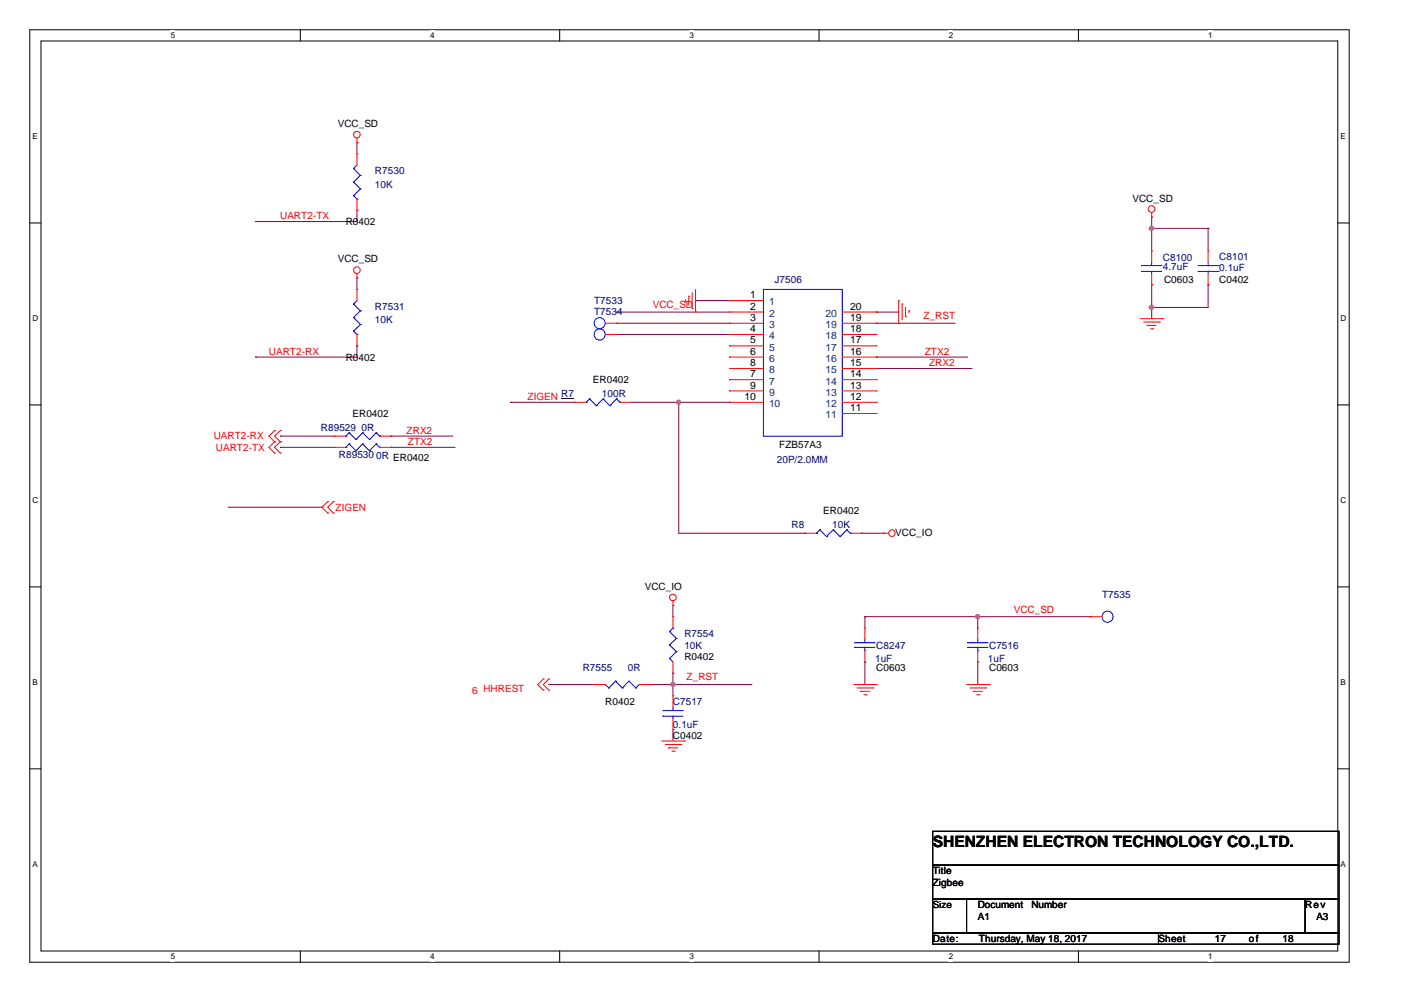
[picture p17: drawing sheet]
<svg xmlns="http://www.w3.org/2000/svg" width="297mm" height="210mm" viewBox="0 0 297 210" stroke-linecap="round" stroke-linejoin="round" font-family="sans-serif">
<defs><g id="words">
<text font-size="3.3" x="197.3" y="179.1">SHENZHEN ELECTRON TECHNOLOGY CO.,LTD.</text>
<g font-size="2.2">
<text x="158.7" y="63.1">1</text>
<text x="158.7" y="65.5">2</text>
<text x="179.8" y="65.5">20</text>
<text x="158.7" y="67.9">3</text>
<text x="158.7" y="70.2">4</text>
<text x="179.8" y="70.2">18</text>
<text x="179.8" y="67.9">19</text>
<text x="158.7" y="72.6">5</text>
<text x="158.7" y="75">6</text>
<text x="158.7" y="77.4">8</text>
<text x="179.8" y="77.4">15</text>
<text x="179.8" y="75">16</text>
<text x="179.8" y="72.6">17</text>
<text x="158.7" y="79.8">7</text>
<text x="158.7" y="82.2">9</text>
<text x="179.8" y="82.2">13</text>
<text x="179.8" y="79.8">14</text>
<text x="157.5" y="84.6">10</text>
<text x="179.8" y="86.9">11</text>
<text x="179.8" y="84.6">12</text>
</g>
<g font-size="2.2" fill="#004080">
<text x="162.7" y="64.6">1</text>
<text x="162.7" y="67">2</text>
<text x="162.7" y="69.4">3</text>
<text x="162.7" y="71.7">4</text>
<text x="174.6" y="71.7">18</text>
<text x="174.6" y="69.4">19</text>
<text x="174.6" y="67">20</text>
<text x="162.7" y="74.2">5</text>
<text x="162.7" y="76.5">6</text>
<text x="174.6" y="76.5">16</text>
<text x="174.6" y="74.2">17</text>
<text x="162.7" y="81.3">7</text>
<text x="162.7" y="78.9">8</text>
<text x="162.7" y="83.7">9</text>
<text x="174.6" y="83.7">13</text>
<text x="174.6" y="81.3">14</text>
<text x="174.6" y="78.9">15</text>
<text x="162.7" y="86.1">10</text>
<text x="174.6" y="88.5">11</text>
<text x="174.6" y="86.1">12</text>
</g>
<g font-size="2.1">
<text x="71.5" y="26.9">VCC_SD</text>
<text x="73.1" y="47.6">R0402</text>
<text x="239.6" y="42.6">VCC_SD</text>
<text x="71.5" y="55.5">VCC_SD</text>
<text x="246.2" y="59.8">C0603</text>
<text x="257.9" y="59.8">C0402</text>
<text x="73.1" y="76.3">R0402</text>
<text x="125.4" y="81.1">ER0402</text>
<text x="74.6" y="88.2">ER0402</text>
<text x="164.8" y="94.6">FZB57A3</text>
<text x="174.2" y="108.7">ER0402</text>
<text x="189.4" y="113.3">VCC_IO</text>
<text x="136.4" y="124.7">VCC_IO</text>
<text x="144.8" y="139.6">R0402</text>
<text x="185.4" y="141.9">C0603</text>
<text x="209.2" y="141.9">C0603</text>
<text x="128.1" y="149.1">R0402</text>
<text x="142.4" y="156.2">C0402</text>
<text x="197.3" y="184.9">Title</text>
<text x="197.3" y="187.3">Zigbee</text>
<text x="197.3" y="192">Size</text>
<text x="206.8" y="192.1">Document</text>
<text x="206.8" y="194.5">A1</text>
<text x="218.2" y="192.1">Number</text>
<text x="276.1" y="192.1">Rev</text>
<text x="278.5" y="194.5">A3</text>
<text x="197.3" y="199.3">Date:</text>
<text x="207.1" y="199.3">Thursday, May 18, 2017</text>
<text x="245.1" y="199.3">Sheet</text>
<text x="257" y="199.3">17</text>
<text x="264.2" y="199.3">of</text>
<text x="271.3" y="199.3">18</text>
</g>
<g font-size="2.1" fill="#000080">
<text x="79.3" y="36.9">R7530</text>
<text x="79.3" y="39.7">10K</text>
<text x="163.9" y="59.8">J7506</text>
<text x="246" y="55.3">C8100</text>
<text x="246" y="57.2">4.7uF</text>
<text x="257.9" y="55">C8101</text>
<text x="257.9" y="57.4">0.1uF</text>
<text x="79.3" y="65.5">R7531</text>
<text x="125.7" y="64.3">T7533</text>
<text x="79.3" y="68.4">10K</text>
<text x="125.7" y="66.7">T7534</text>
<text x="118.7" y="83.9">R7</text>
<text x="127.3" y="83.9">100R</text>
<text x="67.9" y="91.1">R89529</text>
<text x="76.5" y="91.1">0R</text>
<text x="71.7" y="96.8">R89530</text>
<text x="79.6" y="97.1">0R ER0402</text>
<text x="164.3" y="98">20P/2.0MM</text>
<text x="167.5" y="111.6">R8</text>
<text x="176.1" y="111.6">10K</text>
<text x="233.1" y="126.4">T7535</text>
<text x="144.8" y="134.8">R7554</text>
<text x="144.8" y="137.2">10K</text>
<text x="185.4" y="137.2">C8247</text>
<text x="209.2" y="137.2">C7516</text>
<text x="123.3" y="141.9">R7555</text>
<text x="132.8" y="141.9">0R</text>
<text x="185.1" y="140">1uF</text>
<text x="209" y="140">1uF</text>
<text x="142.4" y="149.1">C7517</text>
<text x="142.4" y="153.9">0.1uF</text>
</g>
<g font-size="2.1" fill="#f00">
<text x="59.3" y="46.4">UART2-TX</text>
<text x="138.1" y="65.1">VCC_SD</text>
<text x="195.4" y="67.5">Z_RST</text>
<text x="56.9" y="75">UART2-RX</text>
<text x="195.6" y="75">ZTX2</text>
<text x="196.5" y="77.5">ZRX2</text>
<text x="111.6" y="84.6">ZIGEN</text>
<text x="45.2" y="92.7">UART2-RX</text>
<text x="45.7" y="95.4">UART2-TX</text>
<text x="86" y="91.8">ZRX2</text>
<text x="86.3" y="94.1">ZTX2</text>
<text x="71" y="108">ZIGEN</text>
<text x="214.5" y="129.5">VCC_SD</text>
<text x="145.2" y="143.9">Z_RST</text>
<text x="99.9" y="146.7">6 HHREST</text>
</g>
<g font-size="1.7">
<text x="36.1" y="8.1">5</text>
<text x="91" y="8.1">4</text>
<text x="145.8" y="8.1">3</text>
<text x="200.7" y="8.1">2</text>
<text x="255.6" y="8.1">1</text>
<text x="6.9" y="29.4">E</text>
<text x="283.6" y="29.4">E</text>
<text x="6.9" y="67.9">D</text>
<text x="283.6" y="67.9">D</text>
<text x="6.9" y="106.4">C</text>
<text x="283.6" y="106.4">C</text>
<text x="6.9" y="144.9">B</text>
<text x="283.6" y="144.9">B</text>
<text x="6.9" y="183.3">A</text>
<text x="283.6" y="183.3">A</text>
<text x="36.1" y="202.9">5</text>
<text x="91" y="202.9">4</text>
<text x="145.8" y="202.9">3</text>
<text x="200.7" y="202.9">2</text>
<text x="255.6" y="202.9">1</text>
</g>
</g></defs>
<path d="M6.3 6.3h279.1v197.2h-279.1zM8.7 8.7h274.3v192.4h-274.3z" fill="none" stroke="#000" stroke-width=".21"/>
<g fill="#fff">
<path d="M36.1 6.6h.9v1.9h-.9z"/>
<path d="M36.1 201.4h.9v1.9h-.9z"/>
</g>
<path d="M63.5 6.3v2.4M63.5 201.1v2.4" fill="none" stroke="#000" stroke-width=".21"/>
<g fill="#fff">
<path d="M91 6.6h.9v1.9h-.9z"/>
<path d="M91 201.4h.9v1.9h-.9z"/>
</g>
<path d="M118.4 6.3v2.4M118.4 201.1v2.4" fill="none" stroke="#000" stroke-width=".21"/>
<g fill="#fff">
<path d="M145.8 6.6h1v1.9h-1z"/>
<path d="M145.8 201.4h1v1.9h-1z"/>
</g>
<path d="M173.3 6.3v2.4M173.3 201.1v2.4" fill="none" stroke="#000" stroke-width=".21"/>
<g fill="#fff">
<path d="M200.7 6.6h.9v1.9h-.9z"/>
<path d="M200.7 201.4h.9v1.9h-.9z"/>
</g>
<path d="M228.1 6.3v2.4M228.1 201.1v2.4" fill="none" stroke="#000" stroke-width=".21"/>
<g fill="#fff">
<path d="M255.6 6.6h.9v1.9h-.9z"/>
<path d="M255.6 201.4h.9v1.9h-.9z"/>
<path d="M6.9 27.9h1.1v1.9h-1.1z"/>
<path d="M283.6 27.9h1.1v1.9h-1.1z"/>
<path d="M6.9 66.4h1.2v1.9h-1.2z"/>
<path d="M283.6 66.4h1.2v1.9h-1.2z"/>
</g>
<path d="M6.3 47.2h2.4M283 47.2h2.4" fill="none" stroke="#000" stroke-width=".21"/>
<g fill="#fff">
<path d="M6.9 104.9h1.2v1.9h-1.2z"/>
<path d="M283.6 104.9h1.2v1.9h-1.2z"/>
</g>
<path d="M6.3 85.6h2.4M283 85.6h2.4" fill="none" stroke="#000" stroke-width=".21"/>
<g fill="#fff">
<path d="M6.9 143.3h1.1v1.9h-1.1z"/>
<path d="M283.6 143.3h1.1v1.9h-1.1z"/>
</g>
<path d="M6.3 124.1h2.4M283 124.1h2.4" fill="none" stroke="#000" stroke-width=".21"/>
<g fill="#fff">
<path d="M6.9 181.8h1.1v1.9h-1.1z"/>
<path d="M283.6 181.8h1.1v1.9h-1.1z"/>
</g>
<path d="M6.3 162.6h2.4M197.3 175.8h85.9v7.2h-85.9zM283 162.6h2.4M197.3 183h85.9v7.1h-85.9zM197.3 190.1h7.2v7.2h-7.2zM197.3 197.3h47.8v2.4h-47.8zM204.5 190.1h71.6v7.2h-71.6zM245.1 197.3h38.1v2.4h-38.1zM276.1 190.1h7.1v7.2h-7.1z" fill="none" stroke="#000" stroke-width=".21"/>
<g fill="none" stroke="#800040" stroke-width=".21">
<path d="M75.5 30.2h.1M75.5 30.2v2.3M54.1 46.9h.1M75.5 44.5h.1M75.5 58.8h.1M75.5 44.5v2.4h-21.4M75.5 58.8v2.4M243.6 48.3h.1M243.6 45.9h.1M243.6 45.9v7.2M243.6 48.3h12M255.6 48.3h.1"/>
<path d="M255.6 48.3v4.8M54.1 75.5h.1M75.5 73.1h.1M75.5 73.1v2.4h-21.4M130.4 66h.1M130.4 68.4h.1M130.4 70.7h.1M130.4 66h23.9M130.4 68.4h23.9M130.4 70.7h23.9M147.1 63.6h.1M147.1 63.6h7.2"/>
<path d="M185.4 75.5h.1M185.4 77.9h.1M185.4 66h.1M185.4 68.4h.1M185.4 66h4.7M185.4 68.4h16.6M185.4 75.5h19.3M185.4 77.9h20.2M243.6 65h.1M243.6 60.2h.1M243.6 60.2v7.2M255.6 60.2h.1"/>
<path d="M255.6 60.2v4.8h-12M59.3 92.2h.1M59.3 94.6h.1M59.3 92.2h11.4M59.3 94.6h11.4M82.7 94.6h.1M82.7 92.2h.1M82.7 92.2h13.1M82.7 94.6h13.6M108 85.1h.1M108 85.1h13.6M133.6 85.1h20.7"/>
<path d="M143.6 85.1h.1M143.6 85.1v27.7h26.7M154.3 85.1h.1M48.3 107.3h19.8M68.1 107.3h.1M170.3 112.8h.1M182.2 112.8h.1M182.2 112.8h4.8M142.4 128.1h.1M142.4 128.1v2.3M183 140h.1M183 130.4h.1"/>
<path d="M183 130.4v2.4M183 140v4.8M183 130.4h47.7M206.8 130.4h.1M206.8 140h.1M206.8 130.4v2.4M206.8 140v4.8M116.1 144.8h.1M116.1 144.8h9.6M137.6 144.8h.1M137.6 144.8h21.5M142.4 144.8h.1"/>
<path d="M142.4 154.3h.1M142.4 142.4h.1M142.4 142.4v4.7M142.4 154.3v2.4"/>
</g>
<g fill="#f0f" stroke="#f0f" stroke-width=".21">
<circle cx="142.4" cy="144.8" r=".46"/>
<circle cx="206.8" cy="130.4" r=".46"/>
<circle cx="243.6" cy="65" r=".46"/>
<circle cx="243.6" cy="48.3" r=".47"/>
<circle cx="143.6" cy="85.1" r=".46"/>
</g>
<g fill="none" stroke="#f00" stroke-width=".21">
<path d="M75.5 30.2h.1M75.5 32.5h.1M75.5 29.2v1M75.5 32.5v2.4M75.5 58.8h.1M75.5 44.5h.1M75.5 42.1v2.4M75.5 57.9v.9M243.6 45.9h.1M243.6 53.1h.1M243.6 45v.9M243.6 53.1v2.3"/>
<path d="M243.6 57.9v2.3M255.6 53.1h.1M255.6 53.1v2.3M255.6 57.9v2.3M75.5 61.2h.1M75.5 73.1h.1M75.5 61.2v2.4M75.5 70.7v2.4M128.1 68.4h2.3M128.1 70.7h2.3M130.4 68.4h.1M130.4 70.7h.1"/>
<path d="M145 63.8h.1M145 63.4v.4M145.7 62.6h.1M145.7 62.6v2M146.4 65.3h.1M146.4 61.9v3.4M147.1 66h.1M147.1 61.2v4.8M154.3 63.6h.1M154.3 66h.1M154.3 68.4h.1M154.3 70.7h.1"/>
<path d="M154.3 73.1h.1M154.3 75.5h.1M154.3 77.9h.1M154.3 63.6h7.2M154.3 66h7.2M154.3 68.4h7.2M154.3 70.7h7.2M154.3 73.1h7.2M154.3 75.5h7.2M154.3 77.9h7.2M178.2 66h7.2M178.2 68.4h7.2"/>
<path d="M178.2 70.7h7.2M178.2 73.1h7.2M178.2 75.5h7.2M178.2 77.9h7.2M185.4 77.9h.1M185.4 75.5h.1M185.4 73.1h.1M185.4 70.7h.1M185.4 68.4h.1M185.4 66h.1M190.1 63.6h.1M190.1 63.6v4.8"/>
<path d="M190.8 64.3h.1M190.8 64.3v3.3M191.6 66.9h.1M191.6 65v1.9M192.3 65.7h.1M192.3 65.7v.5M241.2 67.4h4.8M241.9 68.1h3.4M242.6 68.8h.1M242.6 68.8h2M243.4 69.5h.4M243.6 60.2h.1"/>
<path d="M243.8 69.5h.1M245.3 68.1h.1M246 67.4h.1M255.6 60.2h.1M58.1 93.4h.1M58.1 91.1h.1M58.1 95.8h.1M58.1 91.1l-1.2 1.1 1.2 1.2M58.1 93.4l-1.2 1.2 1.2 1.2M59.3 93.4h.1M59.3 91.1h.1M59.3 95.8h.1"/>
<path d="M59.3 91.1l-1.2 1.1 1.2 1.2M59.3 93.4l-1.2 1.2 1.2 1.2M70.7 94.6h.1M70.7 92.2h.1M70.7 94.6h2.4M70.7 92.2h2.4M80.3 94.6h2.4M80.3 92.2h2.4M82.7 94.6h.1M82.7 92.2h.1M121.6 85.1h.1M121.6 85.1h2.4"/>
<path d="M131.1 85.1h2.5M133.6 85.1h.1M154.3 80.3h.1M154.3 82.7h.1M154.3 85.1h.1M154.3 85.1h7.2M154.3 80.3h7.2M154.3 82.7h7.2M178.2 85.1h7.2M178.2 80.3h7.2M178.2 82.7h7.2M178.2 87.5h7.2"/>
<path d="M185.4 87.5h.1M185.4 85.1h.1M185.4 82.7h.1M185.4 80.3h.1M69.3 106.1h.1M69.3 108.5h.1M69.3 106.1l-1.2 1.2 1.2 1.2M70.5 108.5h.1M70.5 106.1h.1M70.5 106.1l-1.2 1.2 1.2 1.2M170.3 112.8h.1M170.3 112.8h2.4"/>
<path d="M179.9 112.8h2.3M182.2 112.8h.1M187 112.8h.1M187 112.8h1M142.4 128.1h.1M142.4 130.4h.1M142.4 127.1v1M142.4 130.4v2.4M142.4 140v2.4M183 140h.1M183 132.8h.1M183 132.8v2.4"/>
<path d="M183 137.6v2.4M206.8 140h.1M206.8 132.8h.1M206.8 132.8v2.4M206.8 137.6v2.4M230.7 130.4h.1M230.7 130.4h2.4M114.9 143.6h.1M114.9 146h.1M114.9 143.6l-1.2 1.2 1.2 1.2M116.1 143.6h.1M116.1 146h.1"/>
<path d="M116.1 143.6l-1.2 1.2 1.2 1.2M125.7 144.8h.1M125.7 144.8h2.4M135.2 144.8h2.4M137.6 144.8h.1M140 156.7h4.8M140.7 157.4h3.4M141.4 158.1h.1M141.4 158.1h1.9M142.1 158.9h.5M142.4 154.3h.1M142.4 147.1h.1"/>
<path d="M142.4 142.4h.1M142.4 147.1v2.5M142.4 151.9v2.4M142.6 158.9h.1M144.1 157.4h.1M144.8 156.7h.1M180.6 144.8h4.8M181.3 145.5h3.4M182 146.2h.1M182 146.2h1.9M182.7 146.9h.5M183.2 146.9h.1"/>
<path d="M184.7 145.5h.1M185.4 144.8h.1M204.5 144.8h4.7M205.2 145.5h3.3M205.9 146.2h.1M205.9 146.2h1.9M206.6 146.9h.5M207.1 146.9h.1M208.5 145.5h.1M209.2 144.8h.1"/>
<circle cx="75.5" cy="28.5" r=".7"/>
<circle cx="75.5" cy="57.1" r=".7"/>
<circle cx="243.6" cy="44.2" r=".7"/>
<circle cx="188.7" cy="112.7" r=".69"/>
<circle cx="142.3" cy="126.4" r=".69"/>
</g>
<g fill="none" stroke="#00f" stroke-width=".21">
<path d="M74.8 35.6h.1M74.8 38.5h.1M74.8 35.6l1.4 1.5M74.8 38.5l1.4 1.5M75.5 34.9l-.7 .7M76.2 37.1h.1M76.2 40h.1M76.2 37.1l-1.4 1.4M76.2 40l-1.4 1.4M74.8 41.4h.1M74.8 41.4l.7 .7M75.5 42.1h.1"/>
<path d="M241.5 56.2h.1M241.5 57.4h.1M241.5 56.2h4.3M241.5 57.4h4.3M243.6 57.4h.1M243.6 56.2h.1M243.6 55.4v.8M243.6 57.4v.5M253.4 56.2h4.3M253.4 57.4h4.3M255.6 57.4h.1M255.6 56.2h.1"/>
<path d="M255.6 55.4v.8M255.6 57.4v.5M257.7 56.2h.1M257.7 57.4h.1M74.8 64.3h.1M74.8 67.2h.1M74.8 70h.1M74.8 64.3l1.4 1.4M74.8 67.2l1.4 1.4M74.8 70l.7 .7M75.5 70.7h.1M75.5 63.6l-.7 .7"/>
<path d="M76.2 65.7h.1M76.2 68.6h.1M76.2 65.7l-1.4 1.5M76.2 68.6l-1.4 1.4M161.5 61.2h16.7v31h-16.7zM73.1 94.6h.1M73.1 92.2h.1M73.9 93.9h.1M73.9 91.5h.1M73.9 93.9l-.8 .7M73.9 93.9l1.4 1.4M73.9 91.5l-.8 .7"/>
<path d="M73.9 91.5l1.4 1.5M75.3 95.3h.1M75.3 93h.1M76.7 93.9h.1M76.7 91.5h.1M76.7 93.9l-1.4 1.4M76.7 93.9l1.4 1.4M76.7 91.5l-1.4 1.5M76.7 91.5l1.4 1.5M78.1 95.3h.1M78.1 93h.1M79.6 93.9h.1"/>
<path d="M79.6 91.5h.1M79.6 93.9l-1.5 1.4M79.6 93.9l.7 .7M79.6 91.5l-1.5 1.5M79.6 91.5l.7 .7M80.3 94.6h.1M80.3 92.2h.1M124 85.1h.1M124.7 84.4h.1M124.7 84.4l-.7 .7M124.7 84.4l1.4 1.4M126.1 85.8h.1"/>
<path d="M127.6 84.4h.1M127.6 84.4l-1.5 1.4M127.6 84.4l1.4 1.4M129 85.8h.1M130.4 84.4h.1M130.4 84.4l-1.4 1.4M130.4 84.4l.7 .7M131.1 85.1h.1M172.7 112.8h.1M173.4 112h.1M173.4 112l-.7 .8M173.4 112l1.4 1.5"/>
<path d="M174.8 113.5h.1M176.3 112h.1M176.3 112l-1.5 1.5M176.3 112l1.4 1.5M177.7 113.5h.1M179.1 112h.1M179.1 112l-1.4 1.5M179.1 112l.8 .8M179.9 112.8h.1M141.6 139.3h.1M141.6 136.4h.1M141.6 133.6h.1"/>
<path d="M141.6 139.3l.8 .7M141.6 136.4l1.5 1.4M141.6 133.6l1.5 1.4M142.4 132.8h.1M142.4 132.8l-.8 .8M143.1 137.8h.1M143.1 135h.1M143.1 137.8l-1.5 1.5M143.1 135l-1.5 1.4M180.8 135.9h.1M180.8 136.9h.1M180.8 135.9h4.3"/>
<path d="M180.8 136.9h4.3M183 135.9h.1M183 137.6h.1M183 135.2v.7M183 136.9v.7M204.7 135.9h.1M204.7 136.9h.1M204.7 135.9h4.3M204.7 136.9h4.3M206.8 135.9h.1M206.8 137.6h.1M206.8 135.2v.7"/>
<path d="M206.8 136.9v.7M128.1 144.8l.7 .7M128.8 145.5h.1M130.2 144.1h.1M130.2 144.1l-1.4 1.4M130.2 144.1l1.4 1.4M131.6 145.5h.1M133 144.1h.1M133 144.1l-1.4 1.4M133 144.1l1.5 1.4M134.5 145.5h.1M135.2 144.8h.1"/>
<path d="M135.2 144.8l-.7 .7M140.2 150.3h.1M140.2 151.5h.1M140.2 150.3h4.3M140.2 151.5h4.3M142.4 151.5h.1M142.4 150.3h.1M142.4 149.6v.7M142.4 151.5v.4"/>
<circle cx="126.8" cy="70.7" r="1.18"/>
<circle cx="126.8" cy="68.3" r="1.16"/>
<circle cx="234.3" cy="130.4" r="1.18"/>
</g>
<path d="M118.7 84.2h2.7" fill="none" stroke="#000080" stroke-width=".21"/>
<use href="#words"/>
</svg>
